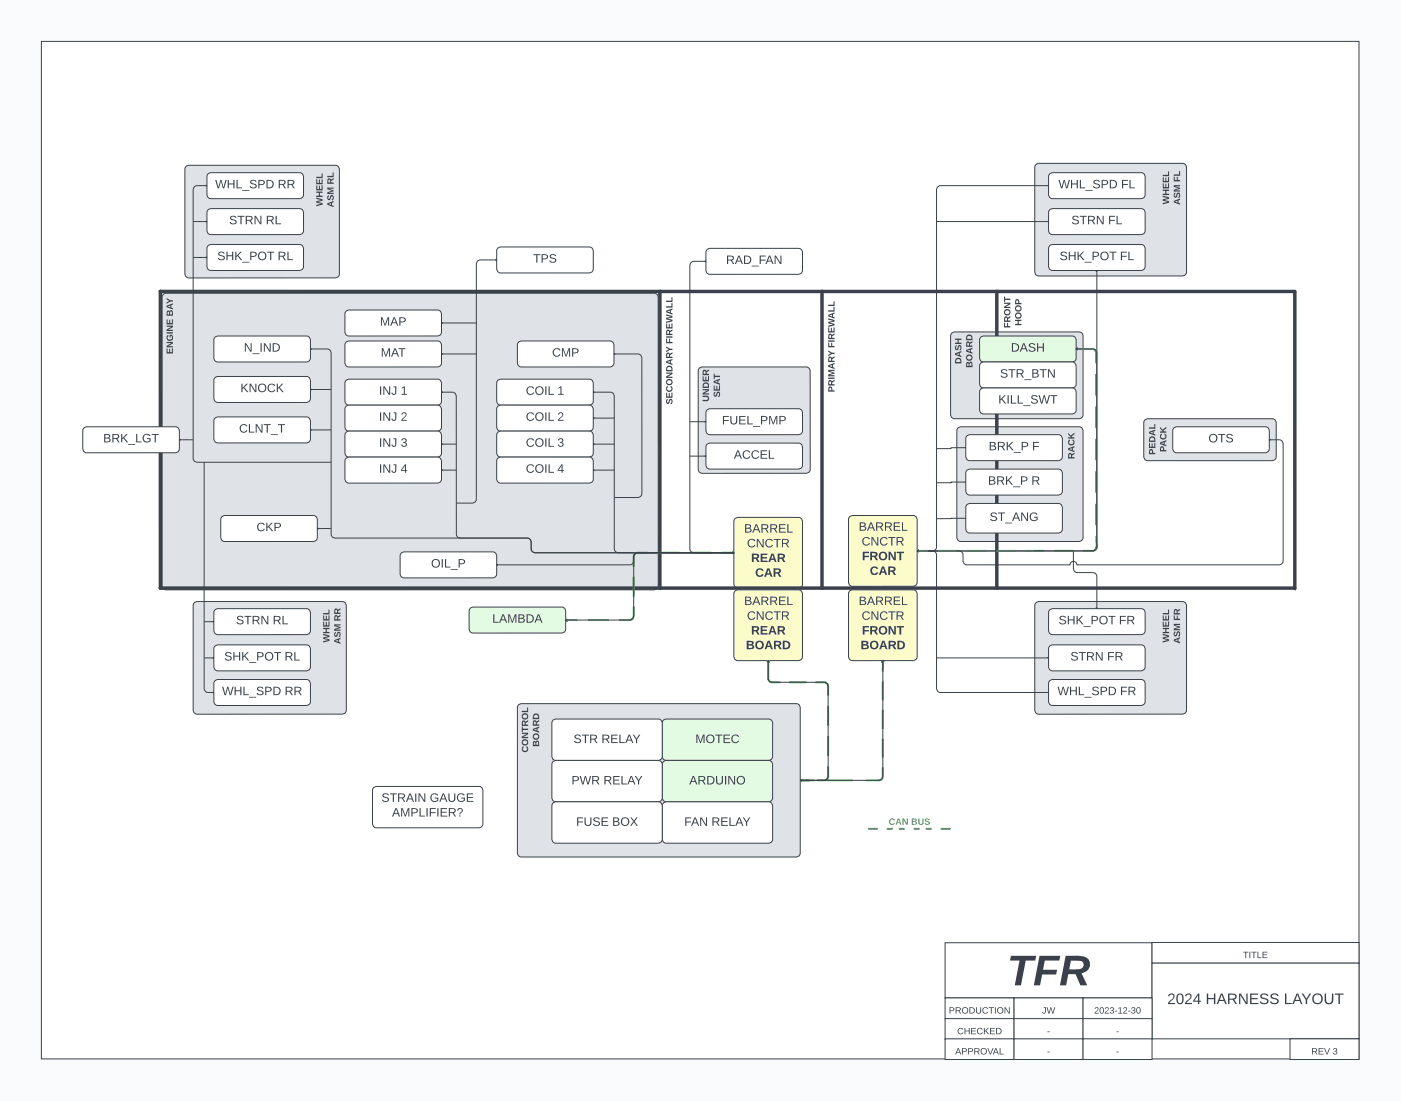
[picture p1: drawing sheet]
<svg xmlns="http://www.w3.org/2000/svg" width="322mm" height="253mm" viewBox="0 0 322 253" stroke-linecap="round" stroke-linejoin="round" font-family="sans-serif">
<defs><g id="words">
<text font-size="9.9" fill="#3a414a" x="231.6" y="226.7">TFR</text>
<g font-size="3.5" fill="#3a414a">
<text x="91.2" y="102.3">Text</text>
<text x="268.4" y="231">2024 HARNESS LAYOUT</text>
</g>
<g font-size="2.8" fill="#3a414a">
<text x="49.5" y="43.3">WHL_SPD RR</text>
<text x="243.5" y="43.3">WHL_SPD FL</text>
<text x="52.7" y="51.6">STRN RL</text>
<text x="246.5" y="51.6">STRN FL</text>
<text x="50" y="59.9">SHK_POT RL</text>
<text x="243.7" y="59.9">SHK_POT FL</text>
<text x="122.7" y="60.4">TPS</text>
<text x="167" y="60.8">RAD_FAN</text>
<text x="87.4" y="74.9">MAP</text>
<text x="56.1" y="80.9">N_IND</text>
<text x="87.6" y="82.1">MAT</text>
<text x="127" y="82.1">CMP</text>
<text x="232.6" y="80.9">DASH</text>
<text x="230" y="86.9">STR_BTN</text>
<text x="55.3" y="90.2">KNOCK</text>
<text x="87.2" y="90.9">INJ 1</text>
<text x="121" y="90.9">COIL 1</text>
<text x="229.7" y="92.9">KILL_SWT</text>
<text x="23.7" y="101.8">BRK_LGT</text>
<text x="55" y="99.6">CLNT_T</text>
<text x="87.2" y="96.8">INJ 2</text>
<text x="121" y="96.8">COIL 2</text>
<text x="166.1" y="97.7">FUEL_PMP</text>
<text x="278" y="101.8">OTS</text>
<text x="87.2" y="102.8">INJ 3</text>
<text x="121" y="102.8">COIL 3</text>
<text x="168.8" y="105.6">ACCEL</text>
<text x="227.5" y="103.6">B</text>
<text x="229.4" y="103.6">RK_P F</text>
<text x="87.2" y="108.8">INJ 4</text>
<text x="121" y="108.8">COIL 4</text>
<text x="227.3" y="111.6">B</text>
<text x="229.2" y="111.6">RK_P R</text>
<text x="227.6" y="119.9">S</text>
<text x="229.5" y="119.9">T_ANG</text>
<text x="59" y="122.2">CKP</text>
<text x="171.1" y="122.6">BARREL</text>
<text x="171.8" y="126">CNCTR</text>
<text x="197.5" y="122.1">BARREL</text>
<text x="198.3" y="125.5">CNCTR</text>
<text x="99.2" y="130.6">OIL_P</text>
<text x="172.7" y="129.3">REAR</text>
<text x="198.3" y="128.9">FRONT</text>
<text x="173.7" y="132.7">CAR</text>
<text x="200" y="132.3">CAR</text>
<text x="54.3" y="143.7">STRN RL</text>
<text x="113.3" y="143.3">LAMBDA</text>
<text x="171.1" y="139.2">BARREL</text>
<text x="171.8" y="142.6">CNCTR</text>
<text x="197.5" y="139.2">BARREL</text>
<text x="198.3" y="142.6">CNCTR</text>
<text x="243.5" y="143.7">SHK_POT FR</text>
<text x="171.6" y="149.4">BOARD</text>
<text x="172.7" y="146">REAR</text>
<text x="198" y="149.4">BOARD</text>
<text x="198.3" y="146">FRONT</text>
<text x="51.6" y="152">SHK_POT RL</text>
<text x="246.2" y="152">STRN FR</text>
<text x="51.1" y="159.9">WHL_SPD RR</text>
<text x="243.2" y="159.9">WHL_SPD FR</text>
<text x="132" y="171">STR RELAY</text>
<text x="159.9" y="171">MOTEC</text>
<text x="87.8" y="184.5">STRAIN GAUGE</text>
<text x="131.5" y="180.5">PWR RELAY</text>
<text x="158.6" y="180.5">ARDUINO</text>
<text x="90.2" y="187.8">AMPLIFIER?</text>
<text x="132.6" y="190">FUSE BOX</text>
<text x="157.4" y="190">FAN RELAY</text>
</g>
<text font-size="2.1" fill="#54c45e" x="204.5" y="189.7">CANBUS</text>
<g font-size="2.1" fill="#3a414a">
<text x="285.9" y="220.3">TITLE</text>
<text x="218.3" y="233.2">PRODUCTION</text>
<text x="239.7" y="233.2">JW</text>
<text x="251.6" y="233.2">2023-12-30</text>
<text x="220.2" y="238">CHECKED</text>
<text x="240.8" y="238">-</text>
<text x="256.7" y="238">-</text>
<text x="219.7" y="242.6">APPROVAL</text>
<text x="240.8" y="242.6">-</text>
<text x="256.7" y="242.6">-</text>
<text x="301.6" y="242.6">REV 3</text>
</g>
</g></defs>
<path d="M0 0h322.4v253.4h-322.4z" fill="#fafbfc"/>
<path d="M9.5 9.5h303.2v234.2h-303.2z" fill="#fff"/>
<path d="M9.5 9.5h303.2v234.2h-303.2z" fill="none" stroke="#3a414a" stroke-width=".23"/>
<path d="M42.9 38.2l.6-.2h33.7a.92 .92 0 0 1 .9 1v24a.91 .91 0 0 1-.9 .9l-33.7 .1a.93 .93 0 0 1-1-1v-24z" fill="#dfe3e8"/>
<path d="M42.9 38.2l.6-.2h33.7a.92 .92 0 0 1 .9 1v24a.91 .91 0 0 1-.9 .9l-33.7 .1a.93 .93 0 0 1-1-1v-24z" fill="none" stroke="#3a414a" stroke-width=".23"/>
<path d="M44.8 138.6l.6-.2h33.3a.92 .92 0 0 1 1 1v24a.91 .91 0 0 1-1 .9l-33.3 .1a.93 .93 0 0 1-1-1v-24z" fill="#dfe3e8"/>
<path d="M44.8 138.6l.6-.2h33.3a.92 .92 0 0 1 1 1v24a.91 .91 0 0 1-1 .9l-33.3 .1a.93 .93 0 0 1-1-1v-24z" fill="none" stroke="#3a414a" stroke-width=".23"/>
<path d="M238.5 138.6l.6-.2h33a.92 .92 0 0 1 .9 1v24a.91 .91 0 0 1-.9 .9l-33 .1a.93 .93 0 0 1-1-1v-24z" fill="#dfe3e8"/>
<path d="M238.5 138.6l.6-.2h33a.92 .92 0 0 1 .9 1v24a.91 .91 0 0 1-.9 .9l-33 .1a.93 .93 0 0 1-1-1v-24z" fill="none" stroke="#3a414a" stroke-width=".23"/>
<g fill="#3a414a">
<path d="M267.6 145.9l1.4 .3v.4l-1.1 .3 1.1 .2v.4l-1.4 .4v-.4l1.1-.2-1.1-.3v-.3l1.1-.3-1.1-.2z"/>
<path d="M267.6 144.5h1.4v.3h-.6v.6h.6v.3h-1.4v-.3h.6v-.6h-.6z"/>
<path d="M267.6 143.1h.2v.8h.4v-.8h.2v.8h.4v-.9h.2v1.2h-1.4z"/>
<path d="M267.6 141.6h.2v.9h.4v-.8h.2v.8h.4v-.9h.2v1.2h-1.4z"/>
<path d="M267.6 141.1h1.2v-.8h.2v1.1h-1.4z"/>
<path d="M270.3 145.4l.2-.1v.3l-.2 .3 .2 .3 .4-.8 .3-.1a.69 .69 0 0 1 .4 .6 .69 .69 0 0 1-.4 .6l-.1-.3 .3-.3-.2-.3-.4 .8-.3 .1a.63 .63 0 0 1-.2-1.1z"/>
<path d="M270.1 143.6h1.5v.2h-1.2l1.2 .4v.2l-1.2 .4h1.2v.2h-1.5v-.4l1.1-.3-1.1-.3z"/>
<path d="M270.1 141.6h.2v.8h.5v-.8h.2v.8h.6v.3h-1.5z"/>
<path d="M270.1 147.2l1.5-.6v.3l-.4 .2v.5l.4 .2v.3l-1.5-.6zM270.3 147.3l.7 .3v-.5z"/>
<path d="M270.3 140.2h.4l.3 .3 .6-.4v.3l-.6 .3v.4h.6v.3h-1.5zM270.4 140.6v.5h.4l-.1-.5z"/>
</g>
<path d="M238.5 37.8l.6-.2h33a.92 .92 0 0 1 .9 .9v24.1a.91 .91 0 0 1-.9 .9h-33a.93 .93 0 0 1-1-1v-24z" fill="#dfe3e8"/>
<path d="M238.5 37.8l.6-.2h33a.92 .92 0 0 1 .9 .9v24.1a.91 .91 0 0 1-.9 .9h-33a.93 .93 0 0 1-1-1v-24z" fill="none" stroke="#3a414a" stroke-width=".23"/>
<path d="M161 84.7l.6-.3h23.9a.91 .91 0 0 1 .9 1l.1 22.6a.93 .93 0 0 1-1 .9h-23.9a.93 .93 0 0 1-.9-.9v-22.6z" fill="#dfe3e8"/>
<path d="M161 84.7l.6-.3h23.9a.91 .91 0 0 1 .9 1l.1 22.6a.93 .93 0 0 1-1 .9h-23.9a.93 .93 0 0 1-.9-.9v-22.6z" fill="none" stroke="#3a414a" stroke-width=".23"/>
<path d="M220.5 98.4l.6-.2h27.2a.92 .92 0 0 1 .9 1v24.5a.92 .92 0 0 1-.9 .9h-27.2a.92 .92 0 0 1-.9-.9v-24.5z" fill="#dfe3e8"/>
<path d="M220.5 98.4l.6-.2h27.2a.92 .92 0 0 1 .9 1v24.5a.92 .92 0 0 1-.9 .9h-27.2a.92 .92 0 0 1-.9-.9v-24.5z" fill="none" stroke="#3a414a" stroke-width=".23"/>
<path d="M219.1 76.6l.6-.2h28.6a.92 .92 0 0 1 .9 .9v18.1a.92 .92 0 0 1-.9 1h-28.6a.92 .92 0 0 1-.9-1v-18.1z" fill="#dfe3e8"/>
<path d="M219.1 76.6l.6-.2h28.6a.92 .92 0 0 1 .9 .9v18.1a.92 .92 0 0 1-.9 1h-28.6a.92 .92 0 0 1-.9-1v-18.1z" fill="none" stroke="#3a414a" stroke-width=".23"/>
<path d="M263.5 96.6l.7-.2h28.5a.92 .92 0 0 1 1 .9v7.8a.92 .92 0 0 1-1 .9h-28.5a.91 .91 0 0 1-1-.9v-7.8z" fill="#dfe3e8"/>
<path d="M263.5 96.6l.7-.2h28.5a.92 .92 0 0 1 1 .9v7.8a.92 .92 0 0 1-1 .9h-28.5a.91 .91 0 0 1-1-.9v-7.8z" fill="none" stroke="#3a414a" stroke-width=".23"/>
<path d="M37.6 67.7l.7-.2h112.2a.91 .91 0 0 1 1 .9v66.4a.93 .93 0 0 1-1 .9h-112.2a.92 .92 0 0 1-1-.9v-66.4z" fill="#dfe3e8"/>
<path d="M37.6 67.7l.7-.2h112.2a.91 .91 0 0 1 1 .9v66.4a.93 .93 0 0 1-1 .9h-112.2a.92 .92 0 0 1-1-.9v-66.4z" fill="none" stroke="#3a414a" stroke-width=".23"/>
<path d="M203.2 156.7v4.4M203.2 152.4v2.1M184.5 179.6h2.9M190.4 179.6h5.9M203.2 176.6l-.1 2.2a.94 .94 0 0 1-.9 .8h-3M203.2 163.4v4.4M203.2 170v4.4" fill="none" stroke="#54c45e" stroke-width=".48"/>
<path d="M184.2 179.3h.3v.5h-.3z" fill="#54c45e"/>
<path d="M184.2 179.3h.3v.5h-.3z" fill="none" stroke="#54c45e" stroke-width=".23"/>
<path d="M202.9 152.1h.5v.3h-.5z" fill="#54c45e"/>
<path d="M202.9 152.1h.5v.3h-.5z" fill="none" stroke="#54c45e" stroke-width=".23"/>
<path d="M119.4 162.1l.6-.2h63.2a.92 .92 0 0 1 .9 1v33.4a.92 .92 0 0 1-.9 .9h-63.2a.92 .92 0 0 1-.9-.9v-33.4z" fill="#dfe3e8"/>
<path d="M119.4 162.1l.6-.2h63.2a.92 .92 0 0 1 .9 1v33.4a.92 .92 0 0 1-.9 .9h-63.2a.92 .92 0 0 1-.9-.9v-33.4z" fill="none" stroke="#3a414a" stroke-width=".23"/>
<path d="M152.7 165.7l.7-.2h23.4a.92 .92 0 0 1 1 .9v7.6a.92 .92 0 0 1-1 1h-23.4a.92 .92 0 0 1-1-1v-7.6z" fill="#e3fae3"/>
<path d="M152.7 165.7l.7-.2h23.4a.92 .92 0 0 1 1 .9v7.6a.92 .92 0 0 1-1 1h-23.4a.92 .92 0 0 1-1-1v-7.6z" fill="none" stroke="#3a414a" stroke-width=".23"/>
<path d="M152.7 175.2l.7-.2h23.4a.92 .92 0 0 1 1 .9v7.7a.92 .92 0 0 1-1 .9h-23.4a.92 .92 0 0 1-1-.9v-7.7z" fill="#e3fae3"/>
<path d="M152.7 175.2l.7-.2h23.4a.92 .92 0 0 1 1 .9v7.7a.92 .92 0 0 1-1 .9h-23.4a.92 .92 0 0 1-1-.9v-7.7z" fill="none" stroke="#3a414a" stroke-width=".23"/>
<path d="M152.7 184.7l.7-.2h23.4a.92 .92 0 0 1 1 1v7.6a.92 .92 0 0 1-1 .9h-23.4a.92 .92 0 0 1-1-.9v-7.6z" fill="#fff"/>
<path d="M152.7 184.7l.7-.2h23.4a.92 .92 0 0 1 1 1v7.6a.92 .92 0 0 1-1 .9h-23.4a.92 .92 0 0 1-1-.9v-7.6z" fill="none" stroke="#3a414a" stroke-width=".23"/>
<path d="M127.3 165.7l.7-.2h23.4a.92 .92 0 0 1 1 .9v7.6a.92 .92 0 0 1-1 1h-23.4a.92 .92 0 0 1-1-1v-7.6z" fill="#fff"/>
<path d="M127.3 165.7l.7-.2h23.4a.92 .92 0 0 1 1 .9v7.6a.92 .92 0 0 1-1 1h-23.4a.92 .92 0 0 1-1-1v-7.6z" fill="none" stroke="#3a414a" stroke-width=".23"/>
<path d="M127.3 175.2l.7-.2h23.4a.92 .92 0 0 1 1 .9v7.7a.92 .92 0 0 1-1 .9h-23.4a.92 .92 0 0 1-1-.9v-7.7z" fill="#fff"/>
<path d="M127.3 175.2l.7-.2h23.4a.92 .92 0 0 1 1 .9v7.7a.92 .92 0 0 1-1 .9h-23.4a.92 .92 0 0 1-1-.9v-7.7z" fill="none" stroke="#3a414a" stroke-width=".23"/>
<path d="M127.3 184.7l.7-.2h23.4a.92 .92 0 0 1 1 1v7.6a.92 .92 0 0 1-1 .9h-23.4a.92 .92 0 0 1-1-.9v-7.6z" fill="#fff"/>
<path d="M127.3 184.7l.7-.2h23.4a.92 .92 0 0 1 1 1v7.6a.92 .92 0 0 1-1 .9h-23.4a.92 .92 0 0 1-1-.9v-7.6z" fill="none" stroke="#3a414a" stroke-width=".23"/>
<path d="M169.2 119.3l.6-.2h13.9a.92 .92 0 0 1 1 .9v14.4a.91 .91 0 0 1-1 1h-13.9a.93 .93 0 0 1-.9-1v-14.4z" fill="#fcfcca"/>
<path d="M169.2 119.3l.6-.2h13.9a.92 .92 0 0 1 1 .9v14.4a.91 .91 0 0 1-1 1h-13.9a.93 .93 0 0 1-.9-1v-14.4z" fill="none" stroke="#3a414a" stroke-width=".23"/>
<path d="M36.8 135.2l261.2-.1 .1 .2-.1 .2h-261.1l-.2-.1z" fill="none" stroke="#3a414a" stroke-width=".4"/>
<path d="M169.2 135.9l.6-.2h13.9a.92 .92 0 0 1 1 1v14.4a.91 .91 0 0 1-1 .9h-13.9a.93 .93 0 0 1-.9-.9v-14.4z" fill="#fcfcca"/>
<path d="M169.2 135.9l.6-.2h13.9a.92 .92 0 0 1 1 1v14.4a.91 .91 0 0 1-1 .9h-13.9a.93 .93 0 0 1-.9-.9v-14.4z" fill="none" stroke="#3a414a" stroke-width=".23"/>
<path d="M195.6 118.8l.6-.2h13.9a.92 .92 0 0 1 1 1v14.4a.91 .91 0 0 1-1 .9h-13.9a.93 .93 0 0 1-.9-.9v-14.4z" fill="#fcfcca"/>
<path d="M195.6 118.8l.6-.2h13.9a.92 .92 0 0 1 1 1v14.4a.91 .91 0 0 1-1 .9h-13.9a.93 .93 0 0 1-.9-.9v-14.4z" fill="none" stroke="#3a414a" stroke-width=".23"/>
<path d="M195.6 135.9l.6-.2h13.9a.92 .92 0 0 1 1 1v14.4a.91 .91 0 0 1-1 .9h-13.9a.93 .93 0 0 1-.9-.9v-14.4z" fill="#fcfcca"/>
<path d="M195.6 135.9l.6-.2h13.9a.92 .92 0 0 1 1 1v14.4a.91 .91 0 0 1-1 .9h-13.9a.93 .93 0 0 1-.9-.9v-14.4z" fill="none" stroke="#3a414a" stroke-width=".23"/>
<path d="M241.6 148.6l.7-.2h20.3a.92 .92 0 0 1 .9 1v4a.91 .91 0 0 1-.9 1h-20.3a.92 .92 0 0 1-1-1v-4z" fill="#fff"/>
<path d="M241.6 148.6l.7-.2h20.3a.92 .92 0 0 1 .9 1v4a.91 .91 0 0 1-.9 1h-20.3a.92 .92 0 0 1-1-1v-4z" fill="none" stroke="#3a414a" stroke-width=".23"/>
<path d="M241.6 156.6l.7-.2h20.3a.92 .92 0 0 1 .9 .9v4.1a.91 .91 0 0 1-.9 .9l-20.3 .1a.92 .92 0 0 1-1-1v-4.1z" fill="#fff"/>
<path d="M241.6 156.6l.7-.2h20.3a.92 .92 0 0 1 .9 .9v4.1a.91 .91 0 0 1-.9 .9l-20.3 .1a.92 .92 0 0 1-1-1v-4.1z" fill="none" stroke="#3a414a" stroke-width=".23"/>
<path d="M241.6 140.3l.7-.2h20.3a.92 .92 0 0 1 .9 .9v4.1a.91 .91 0 0 1-.9 .9h-20.3a.92 .92 0 0 1-1-.9v-4.1z" fill="#fff"/>
<path d="M241.6 140.3l.7-.2h20.3a.92 .92 0 0 1 .9 .9v4.1a.91 .91 0 0 1-.9 .9h-20.3a.92 .92 0 0 1-1-.9v-4.1z" fill="none" stroke="#3a414a" stroke-width=".23"/>
<path d="M241.6 48.2l.7-.2h20.3a.92 .92 0 0 1 .9 1v4a.91 .91 0 0 1-.9 1h-20.3a.92 .92 0 0 1-1-1v-4z" fill="#fff"/>
<path d="M241.6 48.2l.7-.2h20.3a.92 .92 0 0 1 .9 1v4a.91 .91 0 0 1-.9 1h-20.3a.92 .92 0 0 1-1-1v-4z" fill="none" stroke="#3a414a" stroke-width=".23"/>
<path d="M241.6 39.9l.7-.2h20.3a.92 .92 0 0 1 .9 1v4.1a.91 .91 0 0 1-.9 .9h-20.3a.92 .92 0 0 1-1-.9v-4.1z" fill="#fff"/>
<path d="M241.6 39.9l.7-.2h20.3a.92 .92 0 0 1 .9 1v4.1a.91 .91 0 0 1-.9 .9h-20.3a.92 .92 0 0 1-1-.9v-4.1z" fill="none" stroke="#3a414a" stroke-width=".23"/>
<path d="M241.6 56.5l.7-.2h20.3a.92 .92 0 0 1 .9 .9v4.1a.91 .91 0 0 1-.9 .9h-20.3a.92 .92 0 0 1-1-.9v-4.1z" fill="#fff"/>
<path d="M241.6 56.5l.7-.2h20.3a.92 .92 0 0 1 .9 .9v4.1a.91 .91 0 0 1-.9 .9h-20.3a.92 .92 0 0 1-1-.9v-4.1z" fill="none" stroke="#3a414a" stroke-width=".23"/>
<path d="M162.8 94.3l.6-.2h20.3a.92 .92 0 0 1 1 .9v4.1a.91 .91 0 0 1-1 .9h-20.3a.92 .92 0 0 1-1-.9v-4.1z" fill="#fff"/>
<path d="M162.8 94.3l.6-.2h20.3a.92 .92 0 0 1 1 .9v4.1a.91 .91 0 0 1-1 .9h-20.3a.92 .92 0 0 1-1-.9v-4.1z" fill="none" stroke="#3a414a" stroke-width=".23"/>
<path d="M162.8 57.4l.6-.2h20.3a.92 .92 0 0 1 1 .9v4.1a.91 .91 0 0 1-1 .9h-20.3a.92 .92 0 0 1-1-.9v-4.1z" fill="#fff"/>
<path d="M162.8 57.4l.6-.2h20.3a.92 .92 0 0 1 1 .9v4.1a.91 .91 0 0 1-1 .9h-20.3a.92 .92 0 0 1-1-.9v-4.1z" fill="none" stroke="#3a414a" stroke-width=".23"/>
<path d="M162.8 102.2l.6-.2h20.3a.92 .92 0 0 1 1 .9v4.1a.91 .91 0 0 1-1 .9l-20.3 .1a.92 .92 0 0 1-1-1v-4.1z" fill="#fff"/>
<path d="M162.8 102.2l.6-.2h20.3a.92 .92 0 0 1 1 .9v4.1a.91 .91 0 0 1-1 .9l-20.3 .1a.92 .92 0 0 1-1-1v-4.1z" fill="none" stroke="#3a414a" stroke-width=".23"/>
<path d="M114.6 87.5l.7-.2h20.3a.92 .92 0 0 1 .9 .9v4.1a.91 .91 0 0 1-.9 .9h-20.3a.92 .92 0 0 1-1-.9v-4.1z" fill="#fff"/>
<path d="M114.6 87.5l.7-.2h20.3a.92 .92 0 0 1 .9 .9v4.1a.91 .91 0 0 1-.9 .9h-20.3a.92 .92 0 0 1-1-.9v-4.1z" fill="none" stroke="#3a414a" stroke-width=".23"/>
<path d="M114.6 93.4l.7-.2h20.3a.92 .92 0 0 1 .9 1v4.1a.91 .91 0 0 1-.9 .9h-20.3a.92 .92 0 0 1-1-.9v-4.1z" fill="#fff"/>
<path d="M114.6 93.4l.7-.2h20.3a.92 .92 0 0 1 .9 1v4.1a.91 .91 0 0 1-.9 .9h-20.3a.92 .92 0 0 1-1-.9v-4.1z" fill="none" stroke="#3a414a" stroke-width=".23"/>
<path d="M114.6 99.4l.7-.2h20.3a.92 .92 0 0 1 .9 1v4a.91 .91 0 0 1-.9 1h-20.3a.92 .92 0 0 1-1-1v-4z" fill="#fff"/>
<path d="M114.6 99.4l.7-.2h20.3a.92 .92 0 0 1 .9 1v4a.91 .91 0 0 1-.9 1h-20.3a.92 .92 0 0 1-1-1v-4z" fill="none" stroke="#3a414a" stroke-width=".23"/>
<path d="M114.6 105.4l.7-.2h20.3a.92 .92 0 0 1 .9 .9v4.1a.91 .91 0 0 1-.9 1h-20.3a.92 .92 0 0 1-1-1v-4.1z" fill="#fff"/>
<path d="M114.6 105.4l.7-.2h20.3a.92 .92 0 0 1 .9 .9v4.1a.91 .91 0 0 1-.9 1h-20.3a.92 .92 0 0 1-1-1v-4.1z" fill="none" stroke="#3a414a" stroke-width=".23"/>
<path d="M79.7 87.5l.6-.2h20.3a.92 .92 0 0 1 1 .9v4.1a.91 .91 0 0 1-1 .9h-20.3a.92 .92 0 0 1-.9-.9v-4.1z" fill="#fff"/>
<path d="M79.7 87.5l.6-.2h20.3a.92 .92 0 0 1 1 .9v4.1a.91 .91 0 0 1-1 .9h-20.3a.92 .92 0 0 1-.9-.9v-4.1z" fill="none" stroke="#3a414a" stroke-width=".23"/>
<path d="M79.7 93.4l.6-.2h20.3a.92 .92 0 0 1 1 1v4.1a.91 .91 0 0 1-1 .9h-20.3a.92 .92 0 0 1-.9-.9v-4.1z" fill="#fff"/>
<path d="M79.7 93.4l.6-.2h20.3a.92 .92 0 0 1 1 1v4.1a.91 .91 0 0 1-1 .9h-20.3a.92 .92 0 0 1-.9-.9v-4.1z" fill="none" stroke="#3a414a" stroke-width=".23"/>
<path d="M79.7 99.4l.6-.2h20.3a.92 .92 0 0 1 1 1v4a.91 .91 0 0 1-1 1h-20.3a.92 .92 0 0 1-.9-1v-4z" fill="#fff"/>
<path d="M79.7 99.4l.6-.2h20.3a.92 .92 0 0 1 1 1v4a.91 .91 0 0 1-1 1h-20.3a.92 .92 0 0 1-.9-1v-4z" fill="none" stroke="#3a414a" stroke-width=".23"/>
<path d="M79.7 105.4l.6-.2h20.3a.92 .92 0 0 1 1 .9v4.1a.91 .91 0 0 1-1 1h-20.3a.92 .92 0 0 1-.9-1v-4.1z" fill="#fff"/>
<path d="M79.7 105.4l.6-.2h20.3a.92 .92 0 0 1 1 .9v4.1a.91 .91 0 0 1-1 1h-20.3a.92 .92 0 0 1-.9-1v-4.1z" fill="none" stroke="#3a414a" stroke-width=".23"/>
<path d="M114.6 57l.7-.2h20.3a.92 .92 0 0 1 .9 1v4.1a.91 .91 0 0 1-.9 .9h-20.3a.92 .92 0 0 1-1-.9v-4.1z" fill="#fff"/>
<path d="M114.6 57l.7-.2h20.3a.92 .92 0 0 1 .9 1v4.1a.91 .91 0 0 1-.9 .9h-20.3a.92 .92 0 0 1-1-.9v-4.1z" fill="none" stroke="#3a414a" stroke-width=".23"/>
<path d="M119.4 78.7l.6-.2h20.3a.92 .92 0 0 1 1 .9v4.1a.91 .91 0 0 1-1 .9l-20.3 .1a.92 .92 0 0 1-.9-1v-4.1z" fill="#fff"/>
<path d="M119.4 78.7l.6-.2h20.3a.92 .92 0 0 1 1 .9v4.1a.91 .91 0 0 1-1 .9l-20.3 .1a.92 .92 0 0 1-.9-1v-4.1z" fill="none" stroke="#3a414a" stroke-width=".23"/>
<path d="M79.7 71.5l.6-.2h20.3a.92 .92 0 0 1 1 1v4.1a.91 .91 0 0 1-1 .9h-20.3a.92 .92 0 0 1-.9-.9v-4.1z" fill="#fff"/>
<path d="M79.7 71.5l.6-.2h20.3a.92 .92 0 0 1 1 1v4.1a.91 .91 0 0 1-1 .9h-20.3a.92 .92 0 0 1-.9-.9v-4.1z" fill="none" stroke="#3a414a" stroke-width=".23"/>
<path d="M79.7 78.7l.6-.2h20.3a.92 .92 0 0 1 1 .9v4.1a.91 .91 0 0 1-1 .9l-20.3 .1a.92 .92 0 0 1-.9-1v-4.1z" fill="#fff"/>
<path d="M79.7 78.7l.6-.2h20.3a.92 .92 0 0 1 1 .9v4.1a.91 .91 0 0 1-1 .9l-20.3 .1a.92 .92 0 0 1-.9-1v-4.1z" fill="none" stroke="#3a414a" stroke-width=".23"/>
<path d="M49.5 77.5l.7-.2h20.3a.92 .92 0 0 1 .9 1v4.1a.91 .91 0 0 1-.9 .9h-20.3a.92 .92 0 0 1-1-1v-4z" fill="#fff"/>
<path d="M49.5 77.5l.7-.2h20.3a.92 .92 0 0 1 .9 1v4.1a.91 .91 0 0 1-.9 .9h-20.3a.92 .92 0 0 1-1-1v-4z" fill="none" stroke="#3a414a" stroke-width=".23"/>
<path d="M49.5 86.8l.7-.2h20.3a.92 .92 0 0 1 .9 1v4.1a.91 .91 0 0 1-.9 .9h-20.3a.92 .92 0 0 1-1-.9v-4.1z" fill="#fff"/>
<path d="M49.5 86.8l.7-.2h20.3a.92 .92 0 0 1 .9 1v4.1a.91 .91 0 0 1-.9 .9h-20.3a.92 .92 0 0 1-1-.9v-4.1z" fill="none" stroke="#3a414a" stroke-width=".23"/>
<path d="M49.5 96.2l.7-.3h20.3a.92 .92 0 0 1 .9 1v4.1a.91 .91 0 0 1-.9 .9h-20.3a.92 .92 0 0 1-1-.9v-4.1z" fill="#fff"/>
<path d="M49.5 96.2l.7-.3h20.3a.92 .92 0 0 1 .9 1v4.1a.91 .91 0 0 1-.9 .9h-20.3a.92 .92 0 0 1-1-.9v-4.1z" fill="none" stroke="#3a414a" stroke-width=".23"/>
<path d="M51.1 118.8l.7-.2h20.3a.92 .92 0 0 1 .9 1v4.1a.91 .91 0 0 1-.9 .9h-20.3a.92 .92 0 0 1-1-.9v-4.1z" fill="#fff"/>
<path d="M51.1 118.8l.7-.2h20.3a.92 .92 0 0 1 .9 1v4.1a.91 .91 0 0 1-.9 .9h-20.3a.92 .92 0 0 1-1-.9v-4.1z" fill="none" stroke="#3a414a" stroke-width=".23"/>
<path d="M48 48.2l.6-.2h20.3a.92 .92 0 0 1 .9 1v4a.91 .91 0 0 1-.9 1h-20.3a.92 .92 0 0 1-1-1v-4z" fill="#fff"/>
<path d="M48 48.2l.6-.2h20.3a.92 .92 0 0 1 .9 1v4a.91 .91 0 0 1-.9 1h-20.3a.92 .92 0 0 1-1-1v-4z" fill="none" stroke="#3a414a" stroke-width=".23"/>
<path d="M48 56.5l.6-.2h20.3a.92 .92 0 0 1 .9 .9v4.1a.91 .91 0 0 1-.9 .9h-20.3a.92 .92 0 0 1-1-.9v-4.1z" fill="#fff"/>
<path d="M48 56.5l.6-.2h20.3a.92 .92 0 0 1 .9 .9v4.1a.91 .91 0 0 1-.9 .9h-20.3a.92 .92 0 0 1-1-.9v-4.1z" fill="none" stroke="#3a414a" stroke-width=".23"/>
<path d="M108.3 139.9l.6-.2h20.3a.92 .92 0 0 1 1 1v4a.91 .91 0 0 1-1 1h-20.3a.92 .92 0 0 1-1-1v-4z" fill="#e3fae3"/>
<path d="M108.3 139.9l.6-.2h20.3a.92 .92 0 0 1 1 1v4a.91 .91 0 0 1-1 1h-20.3a.92 .92 0 0 1-1-1v-4z" fill="none" stroke="#3a414a" stroke-width=".23"/>
<path d="M92.4 127.2l.6-.2h20.3a.92 .92 0 0 1 1 1v4a.91 .91 0 0 1-1 1h-20.3a.92 .92 0 0 1-.9-1v-4z" fill="#fff"/>
<path d="M92.4 127.2l.6-.2h20.3a.92 .92 0 0 1 1 1v4a.91 .91 0 0 1-1 1h-20.3a.92 .92 0 0 1-.9-1v-4z" fill="none" stroke="#3a414a" stroke-width=".23"/>
<path d="M36.8 66.9l.3 .2v68.2l-.2 .2-.2-.2zM36.8 66.9h261.2l.1 .2-.1 .2h-261.1l-.2-.1zM151.8 66.9l.3 .2v68.2l-.2 .2-.2-.2zM189.1 66.9l.3 .2v68.2l-.2 .2-.2-.2zM229.3 66.9l.3 .2v68.2l-.2 .2-.2-.2zM297.9 67l.3 .2v68.2l-.2 .2-.2-.2z" fill="none" stroke="#3a414a" stroke-width=".4"/>
<path d="M225.8 77.5l.6-.2h20.3a.92 .92 0 0 1 .9 1v4.1a.91 .91 0 0 1-.9 .9h-20.3a.92 .92 0 0 1-1-1v-4z" fill="#e3fae3"/>
<path d="M225.8 77.5l.6-.2h20.3a.92 .92 0 0 1 .9 1v4.1a.91 .91 0 0 1-.9 .9h-20.3a.92 .92 0 0 1-1-1v-4z" fill="none" stroke="#3a414a" stroke-width=".23"/>
<path d="M225.8 83.5l.6-.2h20.3a.92 .92 0 0 1 .9 1v4a.91 .91 0 0 1-.9 1h-20.3a.92 .92 0 0 1-1-1v-4z" fill="#fff"/>
<path d="M225.8 83.5l.6-.2h20.3a.92 .92 0 0 1 .9 1v4a.91 .91 0 0 1-.9 1h-20.3a.92 .92 0 0 1-1-1v-4z" fill="none" stroke="#3a414a" stroke-width=".23"/>
<path d="M225.8 89.5l.6-.2h20.3a.92 .92 0 0 1 .9 .9v4.1a.91 .91 0 0 1-.9 1h-20.3a.92 .92 0 0 1-1-1v-4.1z" fill="#fff"/>
<path d="M225.8 89.5l.6-.2h20.3a.92 .92 0 0 1 .9 .9v4.1a.91 .91 0 0 1-.9 1h-20.3a.92 .92 0 0 1-1-1v-4.1z" fill="none" stroke="#3a414a" stroke-width=".23"/>
<path d="M222.6 116.1l.6-.2h20.3a.92 .92 0 0 1 1 .9v4.9a.92 .92 0 0 1-1 1h-20.3a.91 .91 0 0 1-1-1v-4.9z" fill="#fff"/>
<path d="M222.6 116.1l.6-.2h20.3a.92 .92 0 0 1 1 .9v4.9a.92 .92 0 0 1-1 1h-20.3a.91 .91 0 0 1-1-1v-4.9z" fill="none" stroke="#3a414a" stroke-width=".23"/>
<path d="M222.6 100.2l.6-.2h20.3a.92 .92 0 0 1 1 1v4.1a.91 .91 0 0 1-1 .9h-20.3a.92 .92 0 0 1-1-.9v-4.1z" fill="#fff"/>
<path d="M222.6 100.2l.6-.2h20.3a.92 .92 0 0 1 1 1v4.1a.91 .91 0 0 1-1 .9h-20.3a.92 .92 0 0 1-1-.9v-4.1z" fill="none" stroke="#3a414a" stroke-width=".23"/>
<path d="M222.6 108.2l.6-.3h20.3a.92 .92 0 0 1 1 1v4.1a.91 .91 0 0 1-1 .9h-20.3a.92 .92 0 0 1-1-.9v-4.1z" fill="#fff"/>
<path d="M222.6 108.2l.6-.3h20.3a.92 .92 0 0 1 1 1v4.1a.91 .91 0 0 1-1 .9h-20.3a.92 .92 0 0 1-1-.9v-4.1z" fill="none" stroke="#3a414a" stroke-width=".23"/>
<path d="M270.2 98.4l.6-.2h20.3a.92 .92 0 0 1 1 1v4a.91 .91 0 0 1-1 1h-20.3a.92 .92 0 0 1-.9-1v-4z" fill="#fff"/>
<path d="M136.7 90.2h3.7a.9 .9 0 0 1 1 1v35.1a.9 .9 0 0 0 .9 .9h26.4M270.2 98.4l.6-.2h20.3a.92 .92 0 0 1 1 1v4a.91 .91 0 0 1-1 1h-20.3a.92 .92 0 0 1-.9-1v-4z" fill="none" stroke="#3a414a" stroke-width=".23"/>
<path d="M136.6 90.2l.1 .1z" fill="#3a414a"/>
<path d="M136.6 90.2l.1 .1z" fill="none" stroke="#3a414a" stroke-width=".23"/>
<path d="M168.7 127.1l.1 .2z" fill="#3a414a"/>
<path d="M141.4 81.5h5.4a.91 .91 0 0 1 .9 .9v31.1a.93 .93 0 0 1-1 1h-5.3M168.7 127.1l.1 .2z" fill="none" stroke="#3a414a" stroke-width=".23"/>
<path d="M141.4 81.4v.1z" fill="#3a414a"/>
<path d="M101.8 90.2h2.3a.9 .9 0 0 1 .9 1v31.7a.9 .9 0 0 0 .9 .9h15.4a.92 .92 0 0 1 .9 1v1.5a.92 .92 0 0 0 1 .9h45.5M141.4 81.4v.1zM141.4 114.5h.1" fill="none" stroke="#3a414a" stroke-width=".23"/>
<path d="M101.7 90.2l.1 .1z" fill="#3a414a"/>
<path d="M101.7 90.2l.1 .1z" fill="none" stroke="#3a414a" stroke-width=".23"/>
<path d="M168.7 127.1l.1 .2z" fill="#3a414a"/>
<path d="M114.1 59.8h-3.5a.92 .92 0 0 0-1 1v54a.92 .92 0 0 1-.9 1h-3.6M168.7 127.1l.1 .2z" fill="none" stroke="#3a414a" stroke-width=".23"/>
<path d="M114.1 59.7l.1 .2z" fill="#3a414a"/>
<path d="M114.1 59.7l.1 .2zM101.8 81.5h7.7M105 115.8h.1" fill="none" stroke="#3a414a" stroke-width=".23"/>
<path d="M101.7 81.4l.1 .1z" fill="#3a414a"/>
<path d="M101.8 74.3h7.7M101.7 81.4l.1 .1zM109.5 81.5h.1" fill="none" stroke="#3a414a" stroke-width=".23"/>
<path d="M101.7 74.2l.1 .2z" fill="#3a414a"/>
<path d="M101.7 74.2l.1 .2zM109.5 74.3h.1" fill="none" stroke="#3a414a" stroke-width=".23"/>
<path d="M19.4 98.4l.6-.2h20.3a.92 .92 0 0 1 1 1v4a.91 .91 0 0 1-1 1h-20.3a.92 .92 0 0 1-1-1v-4z" fill="#fff"/>
<path d="M215.6 51h25.5M19.4 98.4l.6-.2h20.3a.92 .92 0 0 1 1 1v4a.91 .91 0 0 1-1 1h-20.3a.92 .92 0 0 1-1-1v-4z" fill="none" stroke="#3a414a" stroke-width=".23"/>
<path d="M241.1 50.9v.2z" fill="#3a414a"/>
<path d="M215.5 51h.1M241.1 50.9v.2zM252.4 62.4v63.4a.91 .91 0 0 1-.9 1h-40.3" fill="none" stroke="#3a414a" stroke-width=".23"/>
<path d="M252.3 62.3l.1 .1z" fill="#3a414a"/>
<path d="M252.3 62.3l.1 .1z" fill="none" stroke="#3a414a" stroke-width=".23"/>
<path d="M211.1 126.7l.1 .2z" fill="#3a414a"/>
<path d="M211.1 126.7l.1 .2zM211.2 126.8h3.5a.91 .91 0 0 1 .8 .9v30.8a.9 .9 0 0 0 1 .9h24.6" fill="none" stroke="#3a414a" stroke-width=".23"/>
<path d="M241.1 159.3v.1z" fill="#3a414a"/>
<path d="M241.1 159.3v.1z" fill="none" stroke="#3a414a" stroke-width=".23"/>
<path d="M211.1 126.7l.1 .2z" fill="#3a414a"/>
<path d="M211.1 126.7l.1 .2zM215.6 151.4h25.5" fill="none" stroke="#3a414a" stroke-width=".23"/>
<path d="M241.1 151.3v.2z" fill="#3a414a"/>
<path d="M247 126.9v4a.9 .9 0 0 0 1 .9h3.6a.9 .9 0 0 1 .8 .9v7.2M215.5 151.4h.1M241.1 151.3v.2z" fill="none" stroke="#3a414a" stroke-width=".23"/>
<path d="M252.3 139.9l.1 .1z" fill="#3a414a"/>
<path d="M241.1 42.7h-24.6a.93 .93 0 0 0-1 1v82.1a.91 .91 0 0 1-.9 1h-3.4M247 126.8v.1M252.3 139.9l.1 .1z" fill="none" stroke="#3a414a" stroke-width=".23"/>
<path d="M241.1 42.6v.2z" fill="#3a414a"/>
<path d="M241.1 42.6v.2z" fill="none" stroke="#3a414a" stroke-width=".23"/>
<path d="M211.1 126.7l.1 .2z" fill="#3a414a"/>
<path d="M222.1 103l-6.5 .3M211.1 126.7l.1 .2z" fill="none" stroke="#3a414a" stroke-width=".23"/>
<path d="M222.1 102.9v.2z" fill="#3a414a"/>
<path d="M215.5 103.3h.1M222.1 102.9v.2zM222.1 110.9l-6.5 .2" fill="none" stroke="#3a414a" stroke-width=".23"/>
<path d="M222.1 110.9v.1z" fill="#3a414a"/>
<path d="M215.5 111.1h.1M222.1 110.9v.1zM222.1 119.3l-6.5 .1" fill="none" stroke="#3a414a" stroke-width=".23"/>
<path d="M222.1 119.2v.1z" fill="#3a414a"/>
<path d="M162.3 60.1h-2.6a.93 .93 0 0 0-1 1v65.2a.92 .92 0 0 0 1 .9h9M215.5 119.4h.1M222.1 119.2v.1z" fill="none" stroke="#3a414a" stroke-width=".23"/>
<path d="M162.3 60.1l.1 .1z" fill="#3a414a"/>
<path d="M162.3 60.1l.1 .1z" fill="none" stroke="#3a414a" stroke-width=".23"/>
<path d="M168.7 127.1l.1 .2z" fill="#3a414a"/>
<path d="M158.8 105h3.5M168.7 127.1l.1 .2z" fill="none" stroke="#3a414a" stroke-width=".23"/>
<path d="M162.3 104.9l.1 .1z" fill="#3a414a"/>
<path d="M101.8 108.2h3.1M158.7 105h.1M162.3 104.9l.1 .1z" fill="none" stroke="#3a414a" stroke-width=".23"/>
<path d="M101.7 108.1l.1 .2z" fill="#3a414a"/>
<path d="M101.7 108.1l.1 .2zM101.8 102.2h3.1M104.9 108.2h.1" fill="none" stroke="#3a414a" stroke-width=".23"/>
<path d="M101.7 102.1l.1 .2z" fill="#3a414a"/>
<path d="M101.7 102.1l.1 .2zM104.9 102.2h.1M136.7 108.2h4.6" fill="none" stroke="#3a414a" stroke-width=".23"/>
<path d="M136.6 108.1l.1 .2z" fill="#3a414a"/>
<path d="M136.6 108.1l.1 .2zM136.7 102.2h4.6M141.3 108.2h.1" fill="none" stroke="#3a414a" stroke-width=".23"/>
<path d="M136.6 102.1l.1 .2z" fill="#3a414a"/>
<path d="M136.7 96.2h4.6M136.6 102.1l.1 .2zM141.3 102.2h.1" fill="none" stroke="#3a414a" stroke-width=".23"/>
<path d="M136.6 96.1l.1 .2z" fill="#3a414a"/>
<path d="M136.6 96.1l.1 .2zM141.3 96.2h.1" fill="none" stroke="#3a414a" stroke-width=".23"/>
<path d="M176.8 152.4v3.7a.94 .94 0 0 0 .8 .9h2M181.6 157h4M187.6 157h2a.94 .94 0 0 1 1 .8v2.3M186.2 179.6h-1.7M190.6 176.3v2.3a.97 .97 0 0 1-.8 1h-1.8M190.6 162.4v4.7M190.6 169.4v4.6" fill="none" stroke="#54c45e" stroke-width=".48"/>
<path d="M176.5 152.1h.5v.3h-.5z" fill="#54c45e"/>
<path d="M176.5 152.1h.5v.3h-.5z" fill="none" stroke="#54c45e" stroke-width=".23"/>
<path d="M184.2 179.3h.3v.5h-.3z" fill="#54c45e"/>
<path d="M184.2 179.3h.3v.5h-.3z" fill="none" stroke="#54c45e" stroke-width=".23"/>
<path d="M292.3 101.2h2a.92 .92 0 0 1 1 1v26.8a.92 .92 0 0 1-1 1h-46.5a.79 .79 0 0 0-.8-.8 .79 .79 0 0 0-.8 .8h-23.6a.92 .92 0 0 1-1-1v-1.3a.92 .92 0 0 0-.9-.9h-9.5" fill="none" stroke="#3a414a" stroke-width=".23"/>
<path d="M292.1 101.1l.2 .2z" fill="#3a414a"/>
<path d="M292.1 101.1l.2 .2z" fill="none" stroke="#3a414a" stroke-width=".23"/>
<path d="M211.1 126.7l.1 .2z" fill="#3a414a"/>
<path d="M211.1 126.7l.1 .2z" fill="none" stroke="#3a414a" stroke-width=".23"/>
<g fill="none" stroke="#54c45e" stroke-width=".48">
<path d="M248 80.3h3.5a.73 .73 0 0 1 .8 .8v2.5M252.3 86.1v5M252.3 93.5v5M252.3 101v4.9M252.3 108.4v5M252.3 115.9v5M213.6 126.8h-2.2M215.8 126.8h4.4M222.4 126.8h4.6M229.2 126.8h4.5M235.9 126.8h4.4M242.6 126.8h4.4"/>
<path d="M252.3 123.3l.1 2.5-.1 .2a.73 .73 0 0 1-.8 .8h-2.3"/>
</g>
<path d="M247.6 80.1h.4v.4h-.4z" fill="#54c45e"/>
<path d="M247.6 80.1h.4v.4h-.4z" fill="none" stroke="#54c45e" stroke-width=".23"/>
<path d="M211.1 126.6h.3v.4h-.3z" fill="#54c45e"/>
<path d="M211.1 126.6h.3v.4h-.3z" fill="none" stroke="#54c45e" stroke-width=".23"/>
<path d="M176.8 152.2v3.9a.91 .91 0 0 0 .9 .9h11.9a.89 .89 0 0 1 1 1v20.6a.93 .93 0 0 1-1 1h-5.3" fill="none" stroke="#3a414a" stroke-width=".23"/>
<path d="M176.7 152.1l.2 .1z" fill="#3a414a"/>
<path d="M176.7 152.1l.2 .1z" fill="none" stroke="#3a414a" stroke-width=".23"/>
<path d="M184.2 179.5l.1 .2z" fill="#3a414a"/>
<path d="M203.2 152.2l-.1 26.5a.91 .91 0 0 1-.9 .9h-17.9M184.2 179.5l.1 .2z" fill="none" stroke="#3a414a" stroke-width=".23"/>
<path d="M184.2 179.5l.1 .2z" fill="#3a414a"/>
<path d="M184.2 179.5l.1 .2z" fill="none" stroke="#3a414a" stroke-width=".23"/>
<path d="M203.1 152.1l.1 .1z" fill="#3a414a"/>
<path d="M203.1 152.1l.1 .1z" fill="none" stroke="#3a414a" stroke-width=".23"/>
<path d="M145.8 139.6v2.3a.97 .97 0 0 1-.9 .8h-2.4M145.8 132.7v4.6M149.1 127.2h-2.5a.94 .94 0 0 0-.8 1v2.2M151.5 127.2h4.9M158.8 127.2h4.9M166.1 127.2h2.5M130.5 142.7h2.4M135.3 142.7h4.8" fill="none" stroke="#54c45e" stroke-width=".48"/>
<path d="M130.3 142.4h.2v.5h-.2z" fill="#54c45e"/>
<path d="M130.3 142.4h.2v.5h-.2z" fill="none" stroke="#54c45e" stroke-width=".23"/>
<path d="M168.6 127h.2v.4h-.2z" fill="#54c45e"/>
<path d="M168.6 127h.2v.4h-.2z" fill="none" stroke="#54c45e" stroke-width=".23"/>
<path d="M168.7 127.2h-22a.9 .9 0 0 0-.9 1v.9a.9 .9 0 0 1-.9 .9h-30.4" fill="none" stroke="#3a414a" stroke-width=".23"/>
<path d="M114.4 129.9l.1 .2z" fill="#3a414a"/>
<path d="M114.4 129.9l.1 .2z" fill="none" stroke="#3a414a" stroke-width=".23"/>
<path d="M168.7 127.1l.1 .2z" fill="#3a414a"/>
<path d="M71.6 80.3h3.6a.91 .91 0 0 1 1 1v41.6a.92 .92 0 0 0 1 .9h44.1a.92 .92 0 0 1 .9 1v1.5a.92 .92 0 0 0 1 .9h45.5M168.7 127.1l.1 .2z" fill="none" stroke="#3a414a" stroke-width=".23"/>
<path d="M71.5 80.2l.1 .2z" fill="#3a414a"/>
<path d="M71.5 80.2l.1 .2z" fill="none" stroke="#3a414a" stroke-width=".23"/>
<path d="M168.7 127.1l.1 .2z" fill="#3a414a"/>
<path d="M73.2 121.6h2.9M168.7 127.1l.1 .2z" fill="none" stroke="#3a414a" stroke-width=".23"/>
<path d="M73.1 121.6l.1 .1z" fill="#3a414a"/>
<path d="M71.6 98.9h4.5M73.1 121.6l.1 .1zM76.1 121.6h.1" fill="none" stroke="#3a414a" stroke-width=".23"/>
<path d="M71.5 98.9l.1 .1z" fill="#3a414a"/>
<path d="M71.5 98.9l.1 .1zM71.6 89.6h4.5M76.1 98.9h.1" fill="none" stroke="#3a414a" stroke-width=".23"/>
<path d="M71.5 89.6l.1 .1z" fill="#3a414a"/>
<path d="M71.5 89.6l.1 .1zM76.1 89.6h.1M41.4 101.2h3" fill="none" stroke="#3a414a" stroke-width=".23"/>
<path d="M41.4 101.1v.2z" fill="#3a414a"/>
<path d="M41.4 101.1v.2zM44.4 101.2h.1" fill="none" stroke="#3a414a" stroke-width=".23"/>
<path d="M49.5 140.3l.7-.2h20.3a.92 .92 0 0 1 .9 .9v4.1a.91 .91 0 0 1-.9 .9h-20.3a.92 .92 0 0 1-1-.9v-4.1z" fill="#fff"/>
<path d="M49.5 140.3l.7-.2h20.3a.92 .92 0 0 1 .9 .9v4.1a.91 .91 0 0 1-.9 .9h-20.3a.92 .92 0 0 1-1-.9v-4.1z" fill="none" stroke="#3a414a" stroke-width=".23"/>
<path d="M49.5 148.6l.7-.2h20.3a.92 .92 0 0 1 .9 1v4a.91 .91 0 0 1-.9 1h-20.3a.92 .92 0 0 1-1-1v-4z" fill="#fff"/>
<path d="M49.5 148.6l.7-.2h20.3a.92 .92 0 0 1 .9 1v4a.91 .91 0 0 1-.9 1h-20.3a.92 .92 0 0 1-1-1v-4z" fill="none" stroke="#3a414a" stroke-width=".23"/>
<g fill="#3a414a">
<path d="M153.5 91.9l.1-.1 .1 .3-.2 .3 .2 .3 .4-.8 .2-.1a.69 .69 0 0 1 .5 .6 .69 .69 0 0 1-.4 .6l-.1-.3 .2-.3-.2-.3-.4 .8-.2 .1a.63 .63 0 0 1-.2-1.1z"/>
<path d="M153.3 90.4h.2v.8h.4v-.7h.2v.7h.4v-.8h.2v1.1h-1.4z"/>
<path d="M153.5 88.9l.2-.1 .1 .3-.3 .2a.47 .47 0 0 0 .6 .6 .47 .47 0 0 0 .3-.8h-.1l.1-.3a.75 .75 0 0 1 .2 1.1 .75 .75 0 0 1-1.1 .1 .75 .75 0 0 1 0-1.1z"/>
<path d="M153.3 85.7h1.4v.4l-1.1 .6h1.1v.3h-1.4v-.4l1.1-.6h-1.1z"/>
<path d="M153.3 79.7l.8 .5h.6v.3h-.6l-.8 .6v-.4l.6-.3-.6-.4z"/>
<path d="M153.3 77.9h.2v.8h.5v-.8h.2v.8h.5v.3h-1.4z"/>
<path d="M153.3 77.4h1.4v.3h-1.4z"/>
<path d="M153.3 74.4h.2v.9h.4v-.8h.2v.8h.4v-.9h.2v1.2h-1.4z"/>
<path d="M153.3 72.3l1.4 .4v.4l-1.1 .2 1.1 .3v.3l-1.4 .4v-.3l1.2-.2-1.2-.3v-.4l1.2-.2-1.2-.3z"/>
<path d="M153.3 70.5h1.2v-.8h.2v1.1h-1.4z"/>
<path d="M153.3 69.2h1.2v-.8h.2v1.1h-1.4z"/>
<path d="M190.6 86.9h1.4v.3h-1.4z"/>
<path d="M190.6 85.1h1.4v.3h-1.1l1.1 .4v.2l-1.1 .3h1.1v.3h-1.4v-.4l1.1-.3-1.1-.4z"/>
<path d="M190.6 80.6l.8 .6h.6v.3h-.6l-.8 .5v-.3l.6-.4-.6-.3z"/>
<path d="M190.6 78.8h.2v.8h.5v-.7h.2v.7h.5v.3h-1.4z"/>
<path d="M190.6 78.3h1.4v.3h-1.4z"/>
<path d="M190.6 75.4h.2v.8h.4v-.8h.2v.8h.4v-.9h.2v1.2h-1.4z"/>
<path d="M190.6 73.3l1.4 .3v.4l-1.1 .3 1.1 .2v.4l-1.4 .4v-.4l1.2-.2-1.2-.3v-.3l1.2-.3-1.2-.2z"/>
<path d="M190.6 71.4h1.2v-.8h.2v1.1h-1.4z"/>
<path d="M190.6 70.1h1.2v-.8h.2v1.1h-1.4z"/>
<path d="M231.1 74.3h.2v.7h.4v-.7h.3v.7h.5v.4h-1.4z"/>
<path d="M231.1 69.7h1.4v.3l-1.1 .6h1.1v.3h-1.4v-.3l1.1-.7h-1.1z"/>
<path d="M231.1 68.2h.2v.5h1.2v.3h-1.2v.5h-.2z"/>
<path d="M233.6 73.6h1.5v.3h-.7v.6h.7v.3h-1.5v-.3h.6v-.6h-.6z"/>
<path d="M153.3 87.9a.76 .76 0 0 1 1.5 0 .76 .76 0 0 1-1.5 0zM153.6 87.9a.48 .48 0 0 0 .9 0 .48 .48 0 0 0-.9 0z"/>
<path d="M153.4 84.4a.74 .74 0 0 1 .9-.2 .74 .74 0 0 1 .4 .7v.5h-1.4zM153.6 84.6l-.1 .5h1a.53 .53 0 0 0-.2-.6 .53 .53 0 0 0-.7 .1z"/>
<path d="M153.3 83.1l1.4-.5v.3l-.3 .1v.6l.3 .1v.3l-1.4-.5zM153.5 83.3l.6 .2v-.4z"/>
<path d="M153.5 81.2h.4l.2 .2 .6-.3v.3l-.5 .3v.4h.5v.3h-1.4zM153.6 81.5l-.1 .6h.5l-.1-.6z"/>
<path d="M153.5 75.9h.4l.2 .3 .6-.4v.3l-.5 .4v.3h.5v.3h-1.4zM153.6 76.3l-.1 .5h.5l-.1-.5z"/>
<path d="M153.3 71.5l1.4-.5v.3l-.3 .1v.6l.3 .1v.3l-1.4-.5zM153.5 71.7l.6 .2v-.4z"/>
<path d="M190.7 89l.4-.1a.64 .64 0 0 1 .4 .9h.5v.3h-1.4zM190.9 89.3l-.1 .5h.5l-.1-.5z"/>
<path d="M190.8 87.5h.4l.2 .3 .6-.4v.3l-.5 .4v.3h.5v.3h-1.4zM190.9 87.9l-.1 .5h.5l-.1-.5z"/>
<path d="M190.6 84l1.4-.5v.3l-.3 .1v.6l.3 .1v.3l-1.4-.5zM190.8 84.2l.6 .2v-.4z"/>
<path d="M190.8 82.1h.4l.2 .3 .6-.4v.3l-.5 .4v.3h.5v.3h-1.4zM190.9 82.5l-.1 .5h.5l-.1-.5z"/>
<path d="M190.8 76.9l.4-.1 .2 .3 .6-.4v.3l-.5 .4v.3h.5v.3h-1.4zM190.9 77.2l-.1 .5h.5l-.1-.5z"/>
<path d="M190.6 72.4l1.4-.5v.3l-.3 .1v.6l.3 .1v.3l-1.4-.5zM190.8 72.6l.6 .2v-.4z"/>
<path d="M231.2 72.9l.5-.1 .2 .3 .6-.4v.4l-.5 .3v.4h.5v.3h-1.4zM231.3 73.2v.6h.4v-.6z"/>
<path d="M231 71.9a.8 .8 0 0 1 1.6 0 .8 .8 0 0 1-1.6 0zM231.3 71.9a.5 .5 0 0 0 1 0 .5 .5 0 0 0-1 0z"/>
<path d="M233.6 72.6a.76 .76 0 0 1 1.5 0 .76 .76 0 0 1-1.5 0zM233.9 72.6a.48 .48 0 0 0 .9 0 .48 .48 0 0 0-.9 0z"/>
<path d="M233.6 71a.76 .76 0 0 1 1.5 0 .76 .76 0 0 1-1.5 0zM233.9 71a.48 .48 0 0 0 .9 0 .48 .48 0 0 0-.9 0z"/>
<path d="M233.8 68.9l.3-.1a.64 .64 0 0 1 .4 .9h.6v.3h-1.5zM233.9 69.2l-.1 .5h.5v-.5z"/>
</g>
<path d="M247.8 80.3h3.7a.91 .91 0 0 1 .9 1v44.5a.91 .91 0 0 1-.9 1h-40.3" fill="none" stroke="#3a414a" stroke-width=".23"/>
<path d="M247.6 80.2l.2 .2z" fill="#3a414a"/>
<path d="M247.6 80.2l.2 .2z" fill="none" stroke="#3a414a" stroke-width=".23"/>
<path d="M211.1 126.7l.1 .2z" fill="#3a414a"/>
<path d="M168.7 127.2h-22a.9 .9 0 0 0-.9 1v13.6a.9 .9 0 0 1-.9 .9h-14.6M211.1 126.7l.1 .2z" fill="none" stroke="#3a414a" stroke-width=".23"/>
<path d="M130.3 142.6v.2z" fill="#3a414a"/>
<path d="M130.3 142.6v.2z" fill="none" stroke="#3a414a" stroke-width=".23"/>
<path d="M168.7 127.1l.1 .2z" fill="#3a414a"/>
<path d="M168.7 127.1l.1 .2z" fill="none" stroke="#3a414a" stroke-width=".23"/>
<g fill="#3a414a">
<path d="M38.3 80.2h.3v.8h.3v-.7h.3v.7h.4v-.8h.2v1.1h-1.5z"/>
<path d="M38.3 78.7h1.5v.3l-1.1 .7h1.1v.2h-1.5v-.3l1.2-.7-1.2 .1z"/>
<path d="M38.5 77.2l.2-.1 .1 .2-.2 .2a.49 .49 0 0 0 .6 .7 .49 .49 0 0 0 .2-.9l-.1 .4h-.3v-.7a.72 .72 0 0 1 .8 .7 .72 .72 0 0 1-.7 .8 .76 .76 0 0 1-.7-.5 .76 .76 0 0 1 .1-.8z"/>
<path d="M38.3 76.5h1.5v.3h-1.5z"/>
<path d="M38.3 74.9h1.5v.4l-1.1 .6h1.1v.3h-1.5v-.4l1.2-.6h-1.2z"/>
<path d="M38.3 73.5h.3v.8h.3v-.7h.3v.7h.4v-.8h.2v1.2h-1.5z"/>
<path d="M38.3 68.6l.9 .5h.6v.3h-.6l-.9 .5v-.3l.7-.4-.7-.3z"/>
<path d="M264.4 102h.2v.8h.4v-.8h.2v.8h.4v-.9h.3v1.2h-1.5z"/>
<path d="M264.4 98.3h1.2v-.7h.3v1.1h-1.5z"/>
<path d="M267.2 99.9l.1-.1 .1 .3-.2 .2a.47 .47 0 0 0 .5 .5 .47 .47 0 0 0 .3-.7l-.1-.1 .1-.2a.75 .75 0 0 1 .3 1.1 .75 .75 0 0 1-1.1 .1 .75 .75 0 0 1 0-1.1z"/>
<path d="M266.9 98.3l.7 .6 .8-.7v.4l-.7 .5 .2 .2h.5v.3h-1.5v-.3h.7l-.7-.7z"/>
<path d="M220 79.5l.1-.1 .1 .3-.2 .3 .2 .3 .4-.8 .2-.1a.69 .69 0 0 1 .5 .6 .69 .69 0 0 1-.4 .7l-.1-.3 .2-.4-.2-.3-.4 .8-.2 .1a.63 .63 0 0 1-.2-1.1z"/>
<path d="M219.8 77.9h1.4v.3h-.6v.7h.6v.3h-1.4v-.3h.6v-.7h-.6z"/>
<path d="M246 101.2l.2-.1 .1 .3-.3 .2a.47 .47 0 0 0 .6 .6 .47 .47 0 0 0 .3-.7l-.1-.1 .1-.3a.75 .75 0 0 1 .2 1.1 .75 .75 0 0 1-1.1 .1 .75 .75 0 0 1 0-1.1z"/>
<path d="M245.8 99.6l.6 .6 .9-.6v.3l-.7 .5 .1 .2h.6v.3h-1.5v-.3h.7l-.7-.6z"/>
<path d="M161.7 91.1h.9a.64 .64 0 0 1 .6 .6 .64 .64 0 0 1-.6 .6h-.9v-.3h1.1l.1-.3a.66 .66 0 0 0-.9-.3h-.3z"/>
<path d="M161.7 89.5h1.5v.4l-1.2 .6h1.2v.3h-1.5v-.4l1.1-.6h-1.1z"/>
<path d="M161.7 86.6h.2v.8h.4v-.7h.2v.7h.4v-.8h.3v1.1h-1.5z"/>
<path d="M164.4 90.2h.2v.2l-.2 .3 .2 .3 .4-.8 .3-.1a.69 .69 0 0 1 .4 .6 .69 .69 0 0 1-.4 .7v-.3l.2-.3-.2-.4-.4 .8-.3 .1a.63 .63 0 0 1-.2-1.1z"/>
<path d="M164.2 88.7h.3v.9h.3v-.8h.3v.8h.4v-.9h.2v1.2h-1.5z"/>
<path d="M164.2 86h.3v.5h1.2v.3h-1.2v.4h-.3z"/>
<path d="M72.8 45.5l1.4 .4v.3l-1.1 .3 1.1 .2v.4l-1.4 .4v-.3l1.2-.3-1.2-.3v-.3l1.2-.3-1.2-.2z"/>
<path d="M72.8 44.1h1.4v.3h-.6v.6h.6v.3h-1.4v-.3h.6v-.6h-.6z"/>
<path d="M72.8 42.7h.2v.8h.4v-.8h.2v.8h.4v-.9h.2v1.2h-1.4z"/>
<path d="M72.8 41.3h.2v.8h.4v-.8h.2v.8h.4v-.9h.2v1.2h-1.4z"/>
<path d="M72.8 40.7h1.2v-.8h.2v1.1h-1.4z"/>
<path d="M75.5 45l.2-.1v.3l-.2 .3 .2 .3 .4-.8 .3-.1a.69 .69 0 0 1 .4 .6 .69 .69 0 0 1-.4 .6v-.3l.2-.3-.2-.3-.4 .8-.3 .1a.63 .63 0 0 1-.2-1.1z"/>
<path d="M75.3 43.2h1.5v.2h-1.2l1.2 .4v.2l-1.2 .4h1.2v.2h-1.5v-.4l1.1-.3-1.1-.3z"/>
<path d="M75.3 40.5h1.2v-.8h.3v1.1h-1.5z"/>
<path d="M74.4 145.9l1.4 .3v.4l-1.1 .3 1.1 .2v.4l-1.4 .4v-.4l1.1-.2-1.1-.3v-.3l1.1-.3-1.1-.2z"/>
<path d="M74.4 144.5h1.4v.3h-.6v.6h.6v.3h-1.4v-.3h.6v-.6h-.6z"/>
<path d="M74.4 143.1h.2v.8h.4v-.8h.2v.8h.4v-.9h.2v1.2h-1.4z"/>
<path d="M74.4 141.6h.2v.9h.4v-.8h.2v.8h.4v-.9h.2v1.2h-1.4z"/>
<path d="M74.4 141.1h1.2v-.8h.2v1.1h-1.4z"/>
<path d="M77.1 145.5l.2-.1v.3l-.2 .3 .2 .3 .4-.8 .2-.1a.69 .69 0 0 1 .5 .6 .69 .69 0 0 1-.4 .7l-.1-.3 .3-.4-.2-.3-.4 .8-.3 .1a.63 .63 0 0 1-.2-1.1z"/>
<path d="M76.9 143.7h1.5v.2h-1.2l1.2 .4v.2l-1.2 .4h1.2v.3h-1.5v-.5l1.1-.3-1.1-.3z"/>
<path d="M267.6 45l1.4 .4v.4l-1.1 .2 1.1 .3v.3l-1.4 .4v-.3l1.1-.2-1.1-.3v-.4l1.1-.2-1.1-.3z"/>
<path d="M267.6 43.6h1.4v.3h-.6v.7h.6v.3h-1.4v-.3h.6v-.7h-.6z"/>
<path d="M267.6 42.2h.2v.9h.4v-.8h.2v.8h.4v-.9h.2v1.2h-1.4z"/>
<path d="M267.6 40.8h.2v.9h.4v-.8h.2v.8h.4v-.9h.2v1.2h-1.4z"/>
<path d="M267.6 40.2h1.2v-.7h.2v1h-1.4z"/>
<path d="M270.3 44.4l.2-.1v.3l-.2 .3 .2 .3 .4-.8 .3-.1a.69 .69 0 0 1 .4 .6 .69 .69 0 0 1-.4 .7l-.1-.3 .3-.4-.2-.3-.4 .8-.3 .1a.63 .63 0 0 1-.2-1.1z"/>
<path d="M270.1 42.6h1.5v.3h-1.2l1.2 .3v.3l-1.2 .3h1.2v.3h-1.5v-.4l1.1-.4-1.1-.3z"/>
<path d="M270.1 40.7h.2v.7h.5v-.7h.2v.7h.6v.3h-1.5z"/>
<path d="M270.1 40.1h1.2v-.7h.3v1.1h-1.5z"/>
<path d="M120.3 171.8l.2-.1v.3l-.2 .2a.47 .47 0 0 0 .6 .6 .47 .47 0 0 0 .3-.8h-.2l.1-.3a.75 .75 0 0 1 .3 1.1 .75 .75 0 0 1-1.1 .1 .75 .75 0 0 1 0-1.1z"/>
<path d="M120.1 168.6h1.4v.4l-1.1 .6h1.1v.3h-1.4v-.4l1.1-.6h-1.1z"/>
<path d="M120.1 167.2h.2v.5h1.2v.3h-1.2v.5h-.2z"/>
<path d="M120.1 163.6h1.2v-.8h.2v1.1h-1.4z"/>
<path d="M38.4 71.6l.5-.1 .1 .2 .4-.3a.7 .7 0 0 1 .4 .9v.4h-1.5zM38.6 71.9v.4h.3v-.4zM39.2 71.8l-.1 .5h.5l-.1-.5z"/>
<path d="M38.3 70.3l1.5-.5v.3l-.4 .1v.6l.4 .1v.3l-1.5-.5zM38.6 70.5l.6 .2v-.4z"/>
<path d="M264.6 103.4l.3-.1a.64 .64 0 0 1 .5 .9h.5v.3h-1.5zM264.7 103.7l-.1 .5h.5v-.5z"/>
<path d="M264.6 100.6a.74 .74 0 0 1 .8-.2 .74 .74 0 0 1 .5 .7v.6h-1.5zM264.7 100.9l-.1 .5h1a.53 .53 0 0 0-.2-.6 .53 .53 0 0 0-.7 .1z"/>
<path d="M264.4 99.4l1.5-.6v.3l-.4 .2v.5l.4 .2v.3l-1.5-.6zM264.6 99.6l.7 .2v-.5z"/>
<path d="M267.1 102.8l.3-.1a.64 .64 0 0 1 .5 .9h.5v.3h-1.5zM267.2 103.1v.5h.5l-.1-.5z"/>
<path d="M266.9 101.8l1.5-.5v.3l-.4 .1v.6l.4 .1v.3l-1.5-.5zM267.2 102l.6 .2v-.4z"/>
<path d="M219.9 82.6a.74 .74 0 0 1 .9-.2 .74 .74 0 0 1 .4 .6v.6h-1.4zM220.1 82.8l-.1 .5h1a.53 .53 0 0 0-.2-.6 .53 .53 0 0 0-.7 .1z"/>
<path d="M219.8 81.3l1.4-.5v.3l-.3 .1v.6l.3 .1v.3l-1.4-.5zM220 81.5l.6 .2v-.4z"/>
<path d="M222.4 83.4l.5-.1 .1 .3 .4-.4a.7 .7 0 0 1 .4 1v.3h-1.5zM222.6 83.7v.5h.3v-.5zM223.2 83.6l-.1 .6h.5l-.1-.6z"/>
<path d="M222.3 82.3a.76 .76 0 0 1 1.5 0 .76 .76 0 0 1-1.5 0zM222.6 82.3a.5 .5 0 0 0 1 0 .5 .5 0 0 0-1 0z"/>
<path d="M222.3 80.5l1.5-.5v.3l-.4 .1v.6l.4 .1v.3l-1.5-.5zM222.5 80.7l.7 .2v-.4z"/>
<path d="M222.5 78.6h.5l.2 .3 .6-.4v.3l-.6 .3v.4h.6v.3h-1.5zM222.6 79v.5h.4v-.5z"/>
<path d="M222.5 77.2a.74 .74 0 0 1 .8-.2 .74 .74 0 0 1 .5 .7v.6h-1.5zM222.6 77.5v.5h.9a.53 .53 0 0 0-.2-.7 .53 .53 0 0 0-.7 .2z"/>
<path d="M246 104.3h.4l.2 .2 .7-.3v.3l-.6 .3v.4h.6v.3h-1.5zM246.1 104.6l-.1 .6h.5l-.1-.6z"/>
<path d="M245.8 103.2l1.5-.5v.3l-.4 .1v.5l.4 .2v.3l-1.5-.6zM246 103.4l.7 .2v-.5z"/>
<path d="M161.9 88.2a.74 .74 0 0 1 .8-.2 .74 .74 0 0 1 .5 .7v.6h-1.5zM162 88.5l-.1 .5h1a.53 .53 0 0 0-.2-.7 .53 .53 0 0 0-.7 .2z"/>
<path d="M161.9 85.1h.4l.2 .3 .7-.4v.3l-.6 .4v.3h.6v.3h-1.5zM162 85.5l-.1 .5h.5l-.1-.5z"/>
<path d="M164.2 87.7l1.5-.5v.3l-.4 .1v.5l.4 .2v.3l-1.5-.6zM164.5 87.9l.6 .2v-.5z"/>
<path d="M75.3 46.8l1.5-.5v.3l-.4 .1v.5l.4 .2v.3l-1.5-.6zM75.5 47l.7 .2v-.5z"/>
<path d="M75.5 41.1h.5l.2 .2 .6-.3v.3l-.6 .3v.4h.6v.3h-1.5zM75.6 41.4v.6h.4v-.6z"/>
<path d="M76.9 147.3l1.5-.5v.3l-.4 .1v.5l.4 .2v.3l-1.5-.6zM77.1 147.5l.7 .2v-.4z"/>
<path d="M77.1 141.6h.4l.3 .3 .6-.4v.3l-.6 .3v.4h.6v.3h-1.5zM77.2 142v.5h.4l-.1-.5z"/>
<path d="M77.1 140.1h.4l.3 .2 .6-.4v.4l-.6 .3v.4h.6v.3h-1.5zM77.2 140.4v.6h.4l-.1-.6z"/>
<path d="M270.1 46.2l1.5-.5v.3l-.4 .1v.6l.4 .1v.3l-1.5-.5zM270.3 46.4l.7 .2v-.4z"/>
<path d="M120.1 170.8a.76 .76 0 0 1 1.5 0 .76 .76 0 0 1-1.5 0zM120.4 170.8a.48 .48 0 0 0 .9 0 .48 .48 0 0 0-.9 0z"/>
<path d="M120.3 165.9l.4-.1 .2 .3 .6-.4v.4l-.5 .3v.3h.5v.4h-1.4zM120.3 166.2v.5h.4v-.5z"/>
<path d="M120.1 164.9a.76 .76 0 0 1 1.5 0 .76 .76 0 0 1-1.5 0zM120.4 164.9a.48 .48 0 0 0 .9 0 .48 .48 0 0 0-.9 0z"/>
<path d="M122.7 170.6l.4-.1 .2 .3 .4-.4a.7 .7 0 0 1 .4 1v.3h-1.5zM122.9 170.9l-.1 .5h.4v-.5zM123.5 170.8l-.1 .6h.5l-.1-.6z"/>
<path d="M122.6 169.5a.76 .76 0 0 1 1.5 0 .76 .76 0 0 1-1.5 0zM122.9 169.5a.5 .5 0 0 0 1 0 .5 .5 0 0 0-1 0z"/>
<path d="M122.6 167.7l1.5-.5v.3l-.4 .1v.6l.4 .1v.3l-1.5-.5zM122.8 167.9l.7 .2v-.4z"/>
<path d="M122.8 165.8h.5l.2 .3 .6-.4v.3l-.6 .3v.4h.6v.3h-1.5zM122.9 166.2v.5h.4v-.5z"/>
<path d="M122.8 164.4a.74 .74 0 0 1 .8-.2 .74 .74 0 0 1 .5 .7v.6h-1.5zM122.9 164.7v.5h.9a.53 .53 0 0 0-.2-.7 .53 .53 0 0 0-.7 .2z"/>
</g>
<path d="M202 190.6l-2.2 .1 .1 .2 2.1-.1M204.1 190.6h1.3M204.1 190.8h1.3M206.8 190.6h1.4M206.8 190.8h1.4M210.3 190.6h1.3M210.3 190.8h1.3M213 190.6h1.4M213 190.8h1.4M216.5 190.6l2.1 .1-2.1 .1" fill="none" stroke="#54c45e" stroke-width=".24"/>
<path d="M86.1 181.2l.6-.2h23.5a.92 .92 0 0 1 .9 .9v7.6a.92 .92 0 0 1-.9 1h-23.5a.92 .92 0 0 1-1-1v-7.6z" fill="#fff"/>
<path d="M158.8 97h3.5M86.1 181.2l.6-.2h23.5a.92 .92 0 0 1 .9 .9v7.6a.92 .92 0 0 1-.9 1h-23.5a.92 .92 0 0 1-1-1v-7.6z" fill="none" stroke="#3a414a" stroke-width=".23"/>
<path d="M162.3 97l.1 .1z" fill="#3a414a"/>
<path d="M158.7 97h.1M162.3 97l.1 .1z" fill="none" stroke="#3a414a" stroke-width=".23"/>
<path d="M49.5 156.6l.7-.2h20.3a.92 .92 0 0 1 .9 .9v4.1a.91 .91 0 0 1-.9 .9l-20.3 .1a.92 .92 0 0 1-1-1v-4.1z" fill="#fff"/>
<path d="M49.5 156.6l.7-.2h20.3a.92 .92 0 0 1 .9 .9v4.1a.91 .91 0 0 1-.9 .9l-20.3 .1a.92 .92 0 0 1-1-1v-4.1z" fill="none" stroke="#3a414a" stroke-width=".23"/>
<path d="M48 39.9l.6-.2h20.3a.92 .92 0 0 1 .9 1v4.1a.91 .91 0 0 1-.9 .9h-20.3a.92 .92 0 0 1-1-.9v-4.1z" fill="#fff"/>
<path d="M48 39.9l.6-.2h20.3a.92 .92 0 0 1 .9 1v4.1a.91 .91 0 0 1-.9 .9h-20.3a.92 .92 0 0 1-1-.9v-4.1zM47.5 42.7h-2.1a.93 .93 0 0 0-.9 1v61.7a.92 .92 0 0 0 .9 1h30.7" fill="none" stroke="#3a414a" stroke-width=".23"/>
<path d="M47.5 42.6v.2z" fill="#3a414a"/>
<path d="M44.5 51h3M47.5 42.6v.2zM76.1 106.4h.1" fill="none" stroke="#3a414a" stroke-width=".23"/>
<path d="M47.5 50.9v.2z" fill="#3a414a"/>
<path d="M44.5 51h.1M44.5 59.2h3M47.5 50.9v.2z" fill="none" stroke="#3a414a" stroke-width=".23"/>
<path d="M47.5 59.2v.1z" fill="#3a414a"/>
<path d="M44.5 59.2h.1M47.5 59.2v.1zM47 106.5v52a.9 .9 0 0 0 .9 .9h1.2" fill="none" stroke="#3a414a" stroke-width=".23"/>
<path d="M49.1 159.3v.1z" fill="#3a414a"/>
<path d="M47 106.4v.1M47.1 151.4h2M49.1 159.3v.1z" fill="none" stroke="#3a414a" stroke-width=".23"/>
<path d="M49.1 151.3v.2z" fill="#3a414a"/>
<path d="M47 151.4h.1M47.1 143.1h2M49.1 151.3v.2z" fill="none" stroke="#3a414a" stroke-width=".23"/>
<path d="M49.1 143v.1z" fill="#3a414a"/>
<path d="M47 143.1h.1M49.1 143v.1z" fill="none" stroke="#3a414a" stroke-width=".23"/>
<path d="M217.5 216.9h47.6v12.7h-47.6z" fill="#fff"/>
<path d="M217.5 216.9h47.6v12.7h-47.6z" fill="none" stroke="#3a414a" stroke-width=".23"/>
<path d="M265.1 216.9h47.6v4.7h-47.6z" fill="#fff"/>
<path d="M265.1 216.9h47.6v4.7h-47.6z" fill="none" stroke="#3a414a" stroke-width=".23"/>
<path d="M265.1 221.6h47.6v17.5h-47.6z" fill="#fff"/>
<path d="M265.1 221.6h47.6v17.5h-47.6z" fill="none" stroke="#3a414a" stroke-width=".23"/>
<path d="M296.9 239.1h15.8v4.7h-15.8z" fill="#fff"/>
<path d="M296.9 239.1h15.8v4.7h-15.8z" fill="none" stroke="#3a414a" stroke-width=".23"/>
<path d="M217.5 229.6h15.9v4.8h-15.9z" fill="#fff"/>
<path d="M217.5 229.6h15.9v4.8h-15.9z" fill="none" stroke="#3a414a" stroke-width=".23"/>
<path d="M233.4 229.6h15.8v4.8h-15.8z" fill="#fff"/>
<path d="M233.4 229.6h15.8v4.8h-15.8z" fill="none" stroke="#3a414a" stroke-width=".23"/>
<path d="M249.2 229.6h15.9v4.8h-15.9z" fill="#fff"/>
<path d="M249.2 229.6h15.9v4.8h-15.9z" fill="none" stroke="#3a414a" stroke-width=".23"/>
<path d="M217.5 234.4h15.9v4.8h-15.9z" fill="#fff"/>
<path d="M217.5 234.4h15.9v4.8h-15.9z" fill="none" stroke="#3a414a" stroke-width=".23"/>
<path d="M233.4 234.4h15.8v4.8h-15.8z" fill="#fff"/>
<path d="M233.4 234.4h15.8v4.8h-15.8z" fill="none" stroke="#3a414a" stroke-width=".23"/>
<path d="M249.2 234.4h15.9v4.8h-15.9z" fill="#fff"/>
<path d="M249.2 234.4h15.9v4.8h-15.9z" fill="none" stroke="#3a414a" stroke-width=".23"/>
<path d="M217.5 239.1h15.9v4.7h-15.9z" fill="#fff"/>
<path d="M217.5 239.1h15.9v4.7h-15.9z" fill="none" stroke="#3a414a" stroke-width=".23"/>
<path d="M233.4 239.1h15.8v4.7h-15.8z" fill="#fff"/>
<path d="M233.4 239.1h15.8v4.7h-15.8z" fill="none" stroke="#3a414a" stroke-width=".23"/>
<path d="M249.2 239.1h15.9v4.7h-15.9z" fill="#fff"/>
<path d="M249.2 239.1h15.9v4.7h-15.9z" fill="none" stroke="#3a414a" stroke-width=".23"/>
<use href="#words"/>
</svg>
